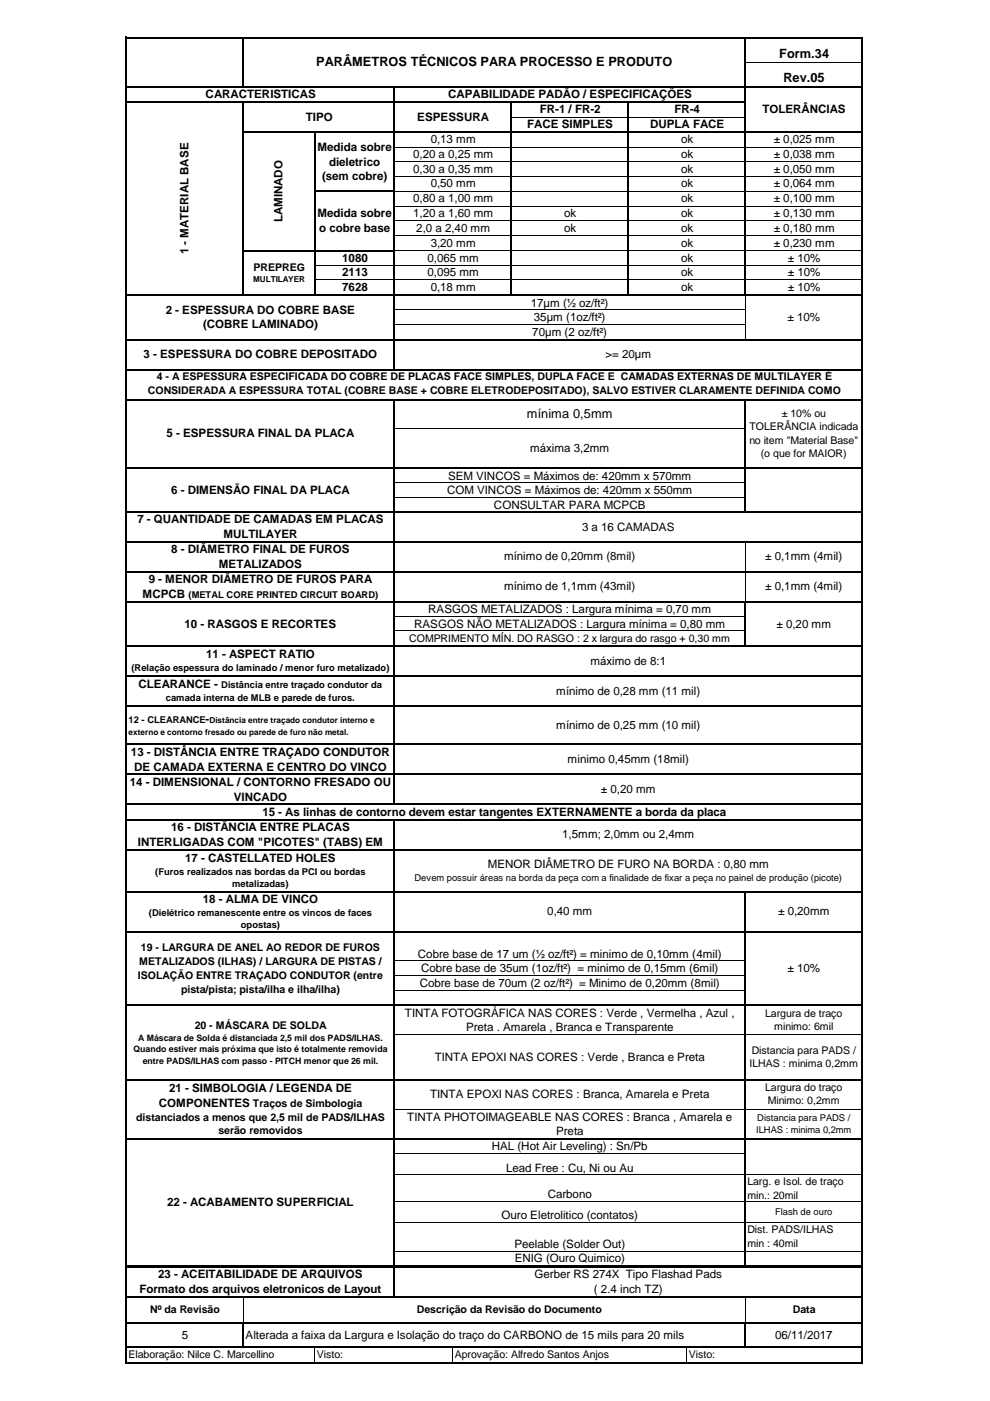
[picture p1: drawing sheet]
<svg xmlns="http://www.w3.org/2000/svg" width="210mm" height="297mm" viewBox="0 0 210 297" stroke-linecap="round" stroke-linejoin="round" font-family="sans-serif">
<defs><g id="words">
<g font-size="2.7">
<text x="67.1" y="14.1">PARÂMETROS TÉCNICOS PARA PROCESSO E PRODUTO</text>
<text x="165.2" y="12.4">Form.34</text>
<text x="166.1" y="17.4">Rev.05</text>
<text x="111.7" y="88.7">mínima 0,5mm</text>
</g>
<g font-size="2.5">
<text x="43.6" y="20.9">CARACTERISTICAS</text>
<text x="95" y="20.8">CAPABILIDADE PADÃO / ESPECIFICAÇÕES</text>
<text x="64.9" y="25.7">TIPO</text>
<text x="88.5" y="25.7">ESPESSURA</text>
<text x="111.8" y="27.2">FACE SIMPLES</text>
<text x="114.5" y="24">FR-1 / FR-2</text>
<text x="137.8" y="27.2">DUPLA FACE</text>
<text x="143" y="24">FR-4</text>
<text x="161.7" y="24">TOLERÂNCIAS</text>
<text x="67.3" y="32">Medida sobre</text>
<text x="69.8" y="35.1">dieletrico</text>
<text x="87.6" y="33.5">0,20 a 0,25 mm</text>
<text x="91.3" y="30.4">0,13 mm</text>
<text x="144.4" y="30.4">ok</text>
<text x="144.4" y="33.5">ok</text>
<text x="164" y="30.4">± 0,025 mm</text>
<text x="164" y="33.5">± 0,038 mm</text>
<text x="68.3" y="38.2">(sem cobre)</text>
<text x="87.6" y="36.6">0,30 a 0,35 mm</text>
<text x="91.3" y="39.8">0,50 mm</text>
<text x="144.4" y="36.6">ok</text>
<text x="144.4" y="39.8">ok</text>
<text x="164" y="36.6">± 0,050 mm</text>
<text x="164" y="39.8">± 0,064 mm</text>
<text x="59.9" y="47.2" transform="rotate(-90 59.9 47.2)">LAMINADO</text>
<text x="67.3" y="46.1">Medida sobre</text>
<text x="87.6" y="42.9">0,80 a 1,00 mm</text>
<text x="87.6" y="46">1,20 a 1,60 mm</text>
<text x="119.6" y="46">ok</text>
<text x="144.4" y="42.9">ok</text>
<text x="144.4" y="46">ok</text>
<text x="164" y="42.9">± 0,100 mm</text>
<text x="164" y="46">± 0,130 mm</text>
<text x="40" y="53.9" transform="rotate(-90 40 53.9)">1 - MATERIAL BASE</text>
<text x="67.7" y="49.2">o cobre base</text>
<text x="88.3" y="49.1">2,0 a 2,40 mm</text>
<text x="91.3" y="52.3">3,20 mm</text>
<text x="119.6" y="49.1">ok</text>
<text x="144.4" y="52.3">ok</text>
<text x="144.4" y="49.1">ok</text>
<text x="164" y="52.3">± 0,230 mm</text>
<text x="164" y="49.1">± 0,180 mm</text>
<text x="72.6" y="55.5">1080</text>
<text x="72.6" y="58.5">2113</text>
<text x="90.6" y="55.5">0,065 mm</text>
<text x="90.6" y="58.5">0,095 mm</text>
<text x="144.4" y="55.5">ok</text>
<text x="144.4" y="58.5">ok</text>
<text x="167" y="58.5">± 10%</text>
<text x="167" y="55.5">± 10%</text>
<text x="72.6" y="61.7">7628</text>
<text x="91.3" y="61.7">0,18 mm</text>
<text x="112.5" y="65">17µm (½ oz/ft²)</text>
<text x="144.4" y="61.7">ok</text>
<text x="167" y="61.7">± 10%</text>
<text x="35.1" y="66.5">2 - ESPESSURA DO COBRE BASE</text>
<text x="43.1" y="69.6">(COBRE LAMINADO)</text>
<text x="112.9" y="71.2">70µm (2 oz/ft²)</text>
<text x="113.2" y="68.1">35µm (1oz/ft²)</text>
<text x="167" y="68.1">± 10%</text>
<text x="30.4" y="75.9">3 - ESPESSURA DO COBRE DEPOSITADO</text>
<text x="128.4" y="76">&gt;= 20µm</text>
<text x="35.3" y="92.8">5 - ESPESSURA FINAL DA PLACA</text>
<text x="112.4" y="95.8">máxima 3,2mm</text>
<text x="95" y="101.7">SEM VINCOS = Máximos de: 420mm x 570mm</text>
<text x="36.3" y="104.6">6 - DIMENSÃO FINAL DA PLACA</text>
<text x="94.8" y="104.8">COM VINCOS = Máximos de: 420mm x 550mm</text>
<text x="104.7" y="107.9">CONSULTAR PARA MCPCB</text>
<text x="29.1" y="111">7 - QUANTIDADE DE CAMADAS EM PLACAS</text>
<text x="123.4" y="112.5">3 a 16 CAMADAS</text>
<text x="36.3" y="117.3">8 - DIÂMETRO FINAL DE FUROS</text>
<text x="47.4" y="114.1">MULTILAYER</text>
<text x="106.9" y="118.8">mínimo de 0,20mm (8mil)</text>
<text x="162.2" y="118.8">± 0,1mm (4mil)</text>
<text x="31.5" y="123.7">9 - MENOR DIÂMETRO DE FUROS PARA</text>
<text x="46.4" y="120.4">METALIZADOS</text>
<text x="106.9" y="125.2">mínimo de 1,1mm (43mil)</text>
<text x="162.2" y="125.2">± 0,1mm (4mil)</text>
<text x="30.2" y="126.8">MCPCB</text>
<text x="90.8" y="130">RASGOS METALIZADOS : Largura mínima = 0,70 mm</text>
<text x="39.1" y="133.1">10 - RASGOS E RECORTES</text>
<text x="87.8" y="133.1">RASGOS NÃO METALIZADOS : Largura mínima = 0,80 mm</text>
<text x="164.6" y="133.1">± 0,20 mm</text>
<text x="43.7" y="139.6">11 - ASPECT RATIO</text>
<text x="125.2" y="140.9">máximo de 8:1</text>
<text x="29.4" y="145.9">CLEARANCE -</text>
<text x="117.9" y="147.3">mínimo de 0,28 mm (11 mil)</text>
<text x="43.6" y="153.4">-</text>
<text x="117.9" y="154.5">mínimo de 0,25 mm (10 mil)</text>
<text x="27.8" y="160.3">13 - DISTÂNCIA ENTRE TRAÇADO CONDUTOR</text>
<text x="120.4" y="161.8">minimo 0,45mm (18mil)</text>
<text x="27.5" y="166.6">14 - DIMENSIONAL / CONTORNO FRESADO OU</text>
<text x="28.4" y="163.4">DE CAMADA EXTERNA E CENTRO DO VINCO</text>
<text x="49.6" y="169.8">VINCADO</text>
<text x="55.6" y="173">15 - As linhas de contorno devem estar tangentes EXTERNAMENTE a borda da placa</text>
<text x="127.4" y="168.1">± 0,20 mm</text>
<text x="29.3" y="179.4">INTERLIGADAS COM &quot;PICOTES&quot; (TABS) EM</text>
<text x="36.3" y="176.2">16 - DISTÂNCIA ENTRE PLACAS</text>
<text x="119.2" y="177.8">1,5mm; 2,0mm ou 2,4mm</text>
<text x="39.2" y="182.7">17 - CASTELLATED HOLES</text>
<text x="103.5" y="184.1">MENOR DIÂMETRO DE FURO NA BORDA : 0,80 mm</text>
<text x="43" y="191.5">18 - ALMA DE VINCO</text>
<text x="116" y="194.1">0,40 mm</text>
<text x="165" y="194.1">± 0,20mm</text>
<text x="88.6" y="203">Cobre base de 17 um (½ oz/ft²) = minimo de 0,10mm (4mil)</text>
<text x="89" y="209.3">Cobre base de 70um (2 oz/ft²) = Minimo de 0,20mm (8mil)</text>
<text x="89.3" y="206.2">Cobre base de 35um (1oz/ft²) = minimo de 0,15mm (6mil)</text>
<text x="167" y="206.1">± 10%</text>
<text x="85.9" y="215.6">TINTA FOTOGRÁFICA NAS CORES : Verde , Vermelha , Azul ,</text>
<text x="98.8" y="218.7">Preta . Amarela , Branca e Transparente</text>
<text x="92.2" y="224.9">TINTA EPOXI NAS CORES : Verde , Branca e Preta</text>
<text x="35.9" y="231.5">21 - SIMBOLOGIA / LEGENDA DE</text>
<text x="91.2" y="232.8">TINTA EPOXI NAS CORES : Branca, Amarela e Preta</text>
<text x="33.7" y="234.6">COMPONENTES Traços de Simbologia</text>
<text x="86.4" y="237.6">TINTA PHOTOIMAGEABLE NAS CORES : Branca , Amarela e</text>
<text x="104.3" y="243.9">HAL (Hot Air Leveling) : Sn/Pb</text>
<text x="117.9" y="240.7">Preta</text>
<text x="107.3" y="248.4">Lead Free : Cu, Ni ou Au</text>
<text x="35.4" y="255.8">22 - ACABAMENTO SUPERFICIAL</text>
<text x="116.1" y="254">Carbono</text>
<text x="106.3" y="258.4">Ouro Eletrolitico (contatos)</text>
<text x="109.1" y="264.6">Peelable (Solder Out)</text>
<text x="109.1" y="267.6">ENIG (Ouro Quimico)</text>
<text x="29.5" y="274.2">Formato dos arquivos eletronicos de Layout</text>
<text x="33.5" y="271">23 - ACEITABILIDADE DE ARQUIVOS</text>
<text x="113.3" y="271">Gerber RS 274X Tipo Flashad Pads</text>
<text x="125.9" y="274.1">( 2.4 inch TZ)</text>
<text x="38.6" y="283.9">5</text>
<text x="52.1" y="283.9">Alterada a faixa da Largura e Isolação do traço do CARBONO de 15 mils para 20 mils</text>
<text x="164.3" y="283.9">06/11/2017</text>
</g>
<g font-size="2.2">
<text x="53.8" y="57.4">PREPREG</text>
<text x="31.4" y="83.6">CONSIDERADA A ESPESSURA TOTAL (COBRE BASE + COBRE ELETRODEPOSITADO), SALVO ESTIVER CLARAMENTE DEFINIDA COMO</text>
<text x="33.2" y="80.6">4 - A ESPESSURA ESPECIFICADA DO COBRE DE PLACAS FACE SIMPLES, DUPLA FACE E CAMADAS EXTERNAS DE MULTILAYER É</text>
<text x="92.8" y="86.5">SENDO COBRE BASE.</text>
<text x="165.7" y="88.4">± 10% ou</text>
<text x="158.9" y="91.3">TOLERÂNCIA indicada</text>
<text x="158.9" y="94.1">no item &quot;Material Base&quot;</text>
<text x="161.3" y="96.9">(o que for MAIOR)</text>
<text x="86.8" y="136.1">COMPRIMENTO MÍN. DO RASGO : 2 x largura do rasgo + 0,30 mm</text>
<text x="29.9" y="201.7">19 - LARGURA DE ANEL AO REDOR DE FUROS</text>
<text x="29.3" y="207.5">ISOLAÇÃO ENTRE TRAÇADO CONDUTOR (entre</text>
<text x="29.5" y="204.6">METALIZADOS (ILHAS) / LARGURA DE PISTAS /</text>
<text x="38.4" y="210.4">pista/pista; pista/ilha e ilha/ilha)</text>
<text x="162.2" y="215.5">Largura de traço</text>
<text x="41.3" y="218.2">20 - MÁSCARA DE SOLDA</text>
<text x="164.2" y="218.4">minimo: 6mil</text>
<text x="158.9" y="226.3">ILHAS : minima 0,2mm</text>
<text x="159.4" y="223.4">Distancia para PADS /</text>
<text x="162.2" y="231.3">Largura do traço</text>
<text x="28.9" y="237.6">distanciados a menos que 2,5 mil de PADS/ILHAS</text>
<text x="162.8" y="234.1">Minimo: 0,2mm</text>
<text x="46.3" y="240.5">serão removidos</text>
<text x="158.5" y="251.3">Larg. e Isol. de traço</text>
<text x="158.5" y="254.2">min.: 20mil</text>
<text x="158.5" y="261.5">Dist. PADS/ILHAS</text>
<text x="158.5" y="264.3">min : 40mil</text>
<text x="31.8" y="278.4">Nº da Revisão</text>
<text x="88.4" y="278.4">Descrição da Revisão do Documento</text>
<text x="168.1" y="278.4">Data</text>
<text x="27.3" y="288">Elaboração: Nilce C. Marcellino</text>
<text x="67.2" y="288">Visto:</text>
<text x="96.4" y="288">Aprovação: Alfredo Santos Anjos</text>
<text x="146.1" y="288">Visto:</text>
</g>
<g font-size="2">
<text x="40" y="126.8">(METAL CORE PRINTED CIRCUIT BOARD)</text>
<text x="27.9" y="142.3">(Relação espessura do laminado / menor furo metalizado)</text>
<text x="35.2" y="148.7">camada interna de MLB e parede de furos.</text>
<text x="46.9" y="145.9">Distância entre traçado condutor da</text>
<text x="27.3" y="153.4">12 - CLEARANCE</text>
<text x="32.9" y="185.5">(Furos realizados nas bordas da PCI ou bordas</text>
<text x="49.2" y="188.1">metalizadas)</text>
<text x="87.9" y="186.8">Devem possuir áreas na borda da peça com a finalidade de fixar a peça no painel de produção (picote)</text>
<text x="31.6" y="194.2">(Dielétrico remanescente entre os vincos de faces</text>
<text x="51.1" y="196.9">opostas)</text>
<text x="160.6" y="237.7">Distancia para PADS /</text>
<text x="160.4" y="240.2">ILHAS : minima 0,2mm</text>
<text x="164.3" y="257.6">Flash de ouro</text>
</g>
<g font-size="1.9">
<text x="29.3" y="220.7">A Máscara de Solda é distanciada 2,5 mil dos PADS/ILHAS.</text>
<text x="28.3" y="223.1">Quando estiver mais próxima que isto é totalmente removida</text>
<text x="30.3" y="225.6">entre PADS/ILHAS com passo - PITCH menor que 26 mil.</text>
</g>
<g font-size="1.7">
<text x="53.7" y="59.9">MULTILAYER</text>
<text x="27.3" y="155.8">externo e contorno fresado ou parede de furo não metal.</text>
<text x="44.4" y="153.4">Distância entre traçado condutor interno e</text>
</g>
</g></defs>
<g fill="none" stroke="#000" stroke-width=".42">
<path d="M26.8 7.7v126.6M27 8h156M27 18.5h156M51.6 8.2v10.5M83.6 18.7v59.9M158 8.2v54.6M182.8 8.2v126.1M27 21.7h131.2M51.6 21.9v40.9M51.8 28.1h131.2M66.7 28.3v34.5M108.4 21.9v40.9"/>
<path d="M133.2 21.9v40.9M51.8 53.1h32M66.9 40.6h16.9M27 62.6h156M27 72h156M27 78.4h156M27 84.7h156M27 99.2h156M83.6 84.9v49.4M158 84.9v23.8M27 108.5h156M27 114.9h156"/>
<path d="M27 121.2h156M27 127.6h156M158 127.8v6.5"/>
</g>
<g fill="none" stroke="#000" stroke-width=".21">
<path d="M158.2 13.2h24.4M83.8 31.2h24.4M83.8 34.3h24.4M83.8 37.4h24.4M108.6 24.8h24.4M108.6 31.2h24.4M108.6 34.3h24.4M108.6 37.4h24.4M133.4 24.8h24.4M133.4 31.2h24.4M133.4 34.3h24.4M133.4 37.4h24.4"/>
<path d="M158.2 31.2h24.4M158.2 34.3h24.4M158.2 37.4h24.4M66.9 56.2h16.5M66.9 59.3h16.5M83.8 40.6h24.4M83.8 43.7h24.4M83.8 46.8h24.4M83.8 49.9h24.4M83.8 53.1h24.4M83.8 56.2h24.4M83.8 59.3h24.4"/>
<path d="M108.6 40.6h24.4M108.6 43.7h24.4M108.6 46.8h24.4M108.6 49.9h24.4M108.6 53.1h24.4M108.6 56.2h24.4M108.6 59.3h24.4M133.4 40.6h24.4M133.4 43.7h24.4M133.4 46.8h24.4M133.4 49.9h24.4M133.4 53.1h24.4"/>
<path d="M133.4 56.2h24.4M133.4 59.3h24.4M158.2 40.6h24.4M158.2 43.7h24.4M158.2 46.8h24.4M158.2 49.9h24.4M158.2 53.1h24.4M158.2 56.2h24.4M158.2 59.3h24.4M83.8 65.7h74.3M83.8 68.8h74.3M158 62.8v9"/>
<path d="M83.8 90.9h74M83.8 102.3h74M83.8 105.4h74M158 115.1v5.9M83.8 130.7h74M83.8 133.8h74M158 121.4v5.9"/>
</g>
<path d="M26.9 180.1h56.7v9h-56.7z" fill="#fff"/>
<g fill="none" stroke="#000" stroke-width=".42">
<path d="M26.8 134.3v154.8M27 136.9h156M83.6 134.3v36.4M158 134.3v2.9M182.8 134.3v154.8M27 143.3h156M27 149.6h156M27 157.8h156M27 164.2h156M27 170.5h156M27 173.8h156M83.6 174v101.1"/>
<path d="M27 180.1h156M27 189h156M27 197.5h156M158 189.2v79.4M27 213.1h156M27 228.9h156M27 241.5h156M27 274.9h156M27 280.5h156M27 285.6h156M27 288.9h156M51.6 280.8v5"/>
<path d="M158 280.8v5"/>
</g>
<g fill="none" stroke="#000" stroke-width=".21">
<path d="M83.8 219.4h74M83.8 203.7h74M83.8 206.8h74M83.8 209.9h74M158.2 219.4h24.4M83.8 235.1h74M158.2 235.1h24.4M83.8 249.1h74M83.8 254.7h74M83.8 259.1h74M83.8 244.6h74M158.2 249.1h24.4"/>
<path d="M158.2 254.7h24.4M158.2 259.1h24.4M27 268.7h156M51.6 275.1v5.2M83.8 265.3h74M158 275.1v5.2M158.2 265.3h24.4M66.7 285.8v2.9M96 285.8v2.9M145.6 285.8v2.9"/>
</g>
<path d="M27 268.4h156" fill="none" stroke="#000" stroke-width=".25"/>
<path d="M157.8 268.6h.4v.2h-.4z" fill="#000"/>
<use href="#words"/>
</svg>
